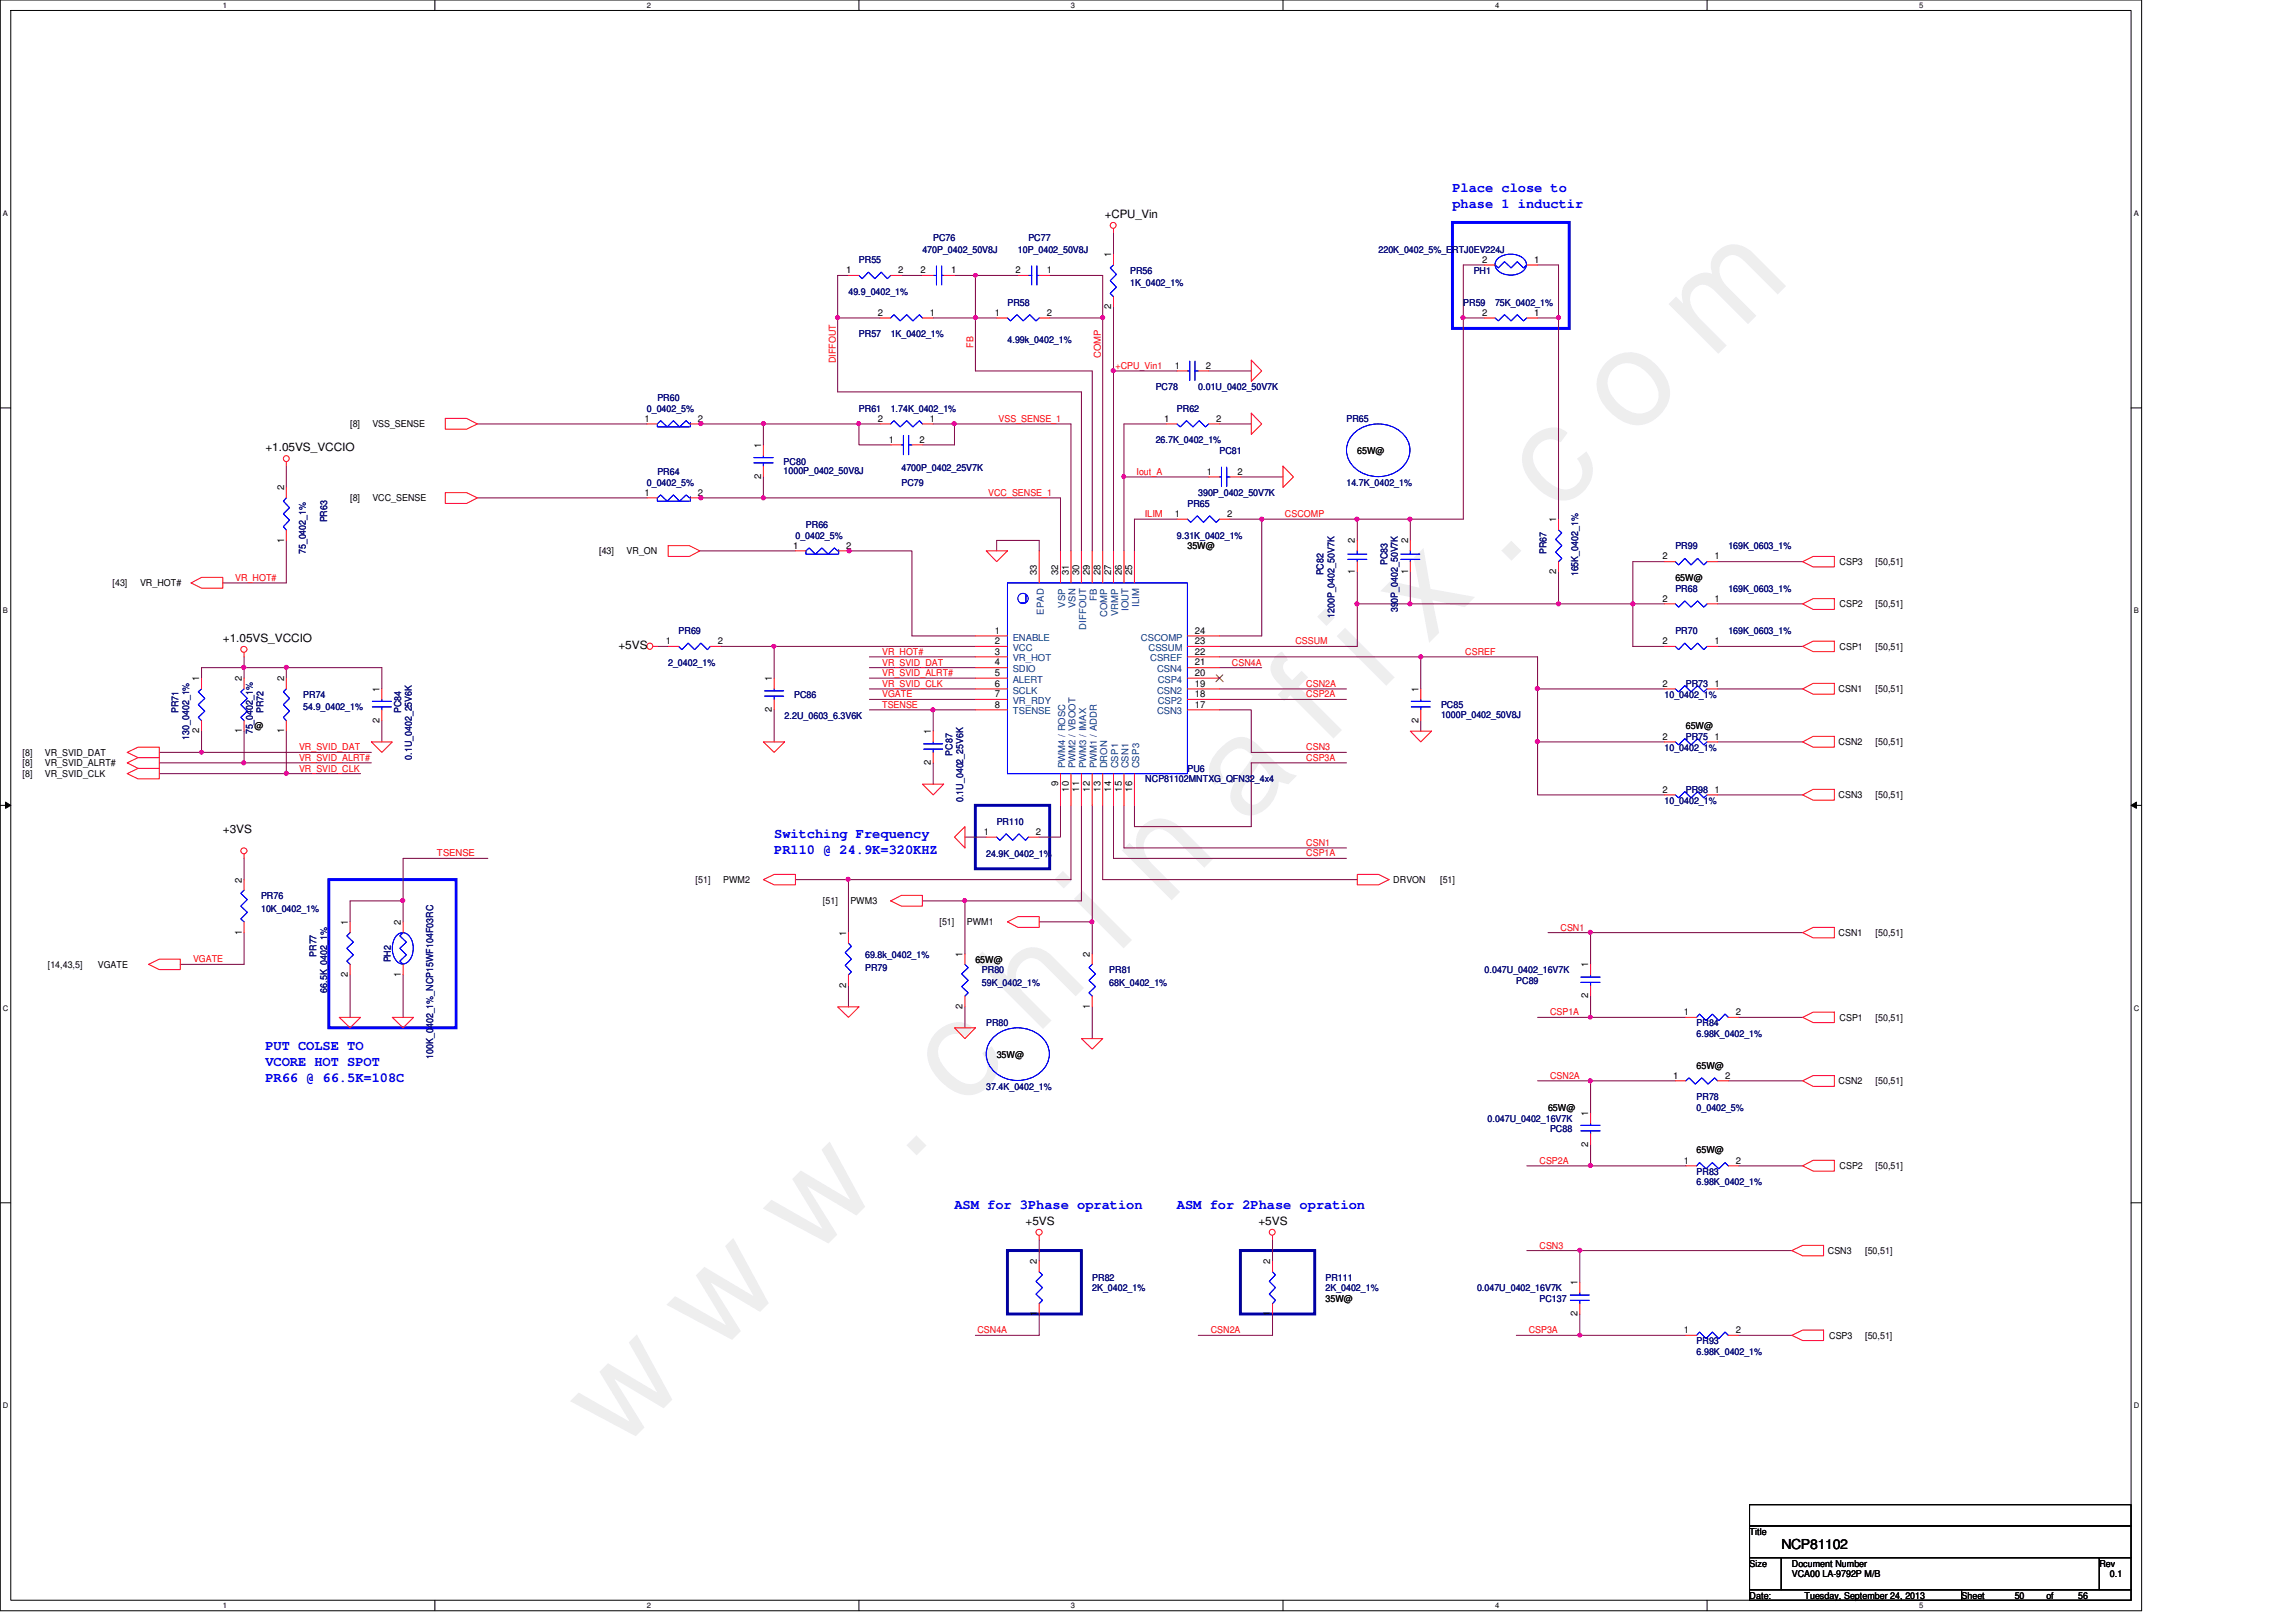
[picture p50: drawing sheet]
<svg xmlns="http://www.w3.org/2000/svg" width="297mm" height="210mm" viewBox="0 0 297 210" stroke-linecap="round" stroke-linejoin="round" font-family="sans-serif">
<defs><g id="words">
<text font-size="17.6" fill="#f0f" x="80.1" y="188" transform="rotate(-45 80.1 188)">w w w . c h i n a f i x . c o m</text>
<g font-size="1.8" fill="#00f">
<text x="187.9" y="24.8">Place close to</text>
<text x="187.9" y="26.9">phase 1 inductir</text>
<text x="100.2" y="108.5">Switching Frequency</text>
<text x="100.2" y="110.6">PR110 @ 24.9K=320KHZ</text>
<text x="34.3" y="135.9">PUT COLSE TO</text>
<text x="34.3" y="138">VCORE HOT SPOT</text>
<text x="34.3" y="140.1">PR66 @ 66.5K=108C</text>
<text x="123.5" y="156.5">ASM for 3Phase opration</text>
<text x="152.3" y="156.5">ASM for 2Phase opration</text>
</g>
<text font-size="1.8" x="230.5" y="200.5">NCP81102</text>
<g font-size="1.5">
<text x="143" y="28.2">+CPU_Vin</text>
<text x="34.3" y="58.4">+1.05VS_VCCIO</text>
<text x="28.8" y="83.1">+1.05VS_VCCIO</text>
<text x="80" y="84">+5VS</text>
<text x="28.8" y="107.8">+3VS</text>
<text x="132.7" y="158.5">+5VS</text>
<text x="162.8" y="158.5">+5VS</text>
</g>
<g font-size="1.2">
<text x="109.5" y="35.3">1</text>
<text x="116.2" y="35.3">2</text>
<text x="119.1" y="35.3">2</text>
<text x="123.1" y="35.3">1</text>
<text x="131.4" y="35.3">2</text>
<text x="135.4" y="35.3">1</text>
<text x="143.8" y="33.3" transform="rotate(-90 143.8 33.3)">1</text>
<text x="191.8" y="34">2</text>
<text x="198.5" y="34">1</text>
<text x="113.6" y="40.9">2</text>
<text x="120.3" y="40.9">1</text>
<text x="128.7" y="40.9">1</text>
<text x="135.4" y="40.9">2</text>
<text x="143.8" y="40" transform="rotate(-90 143.8 40)">2</text>
<text x="191.8" y="40.9">2</text>
<text x="198.5" y="40.9">1</text>
<text x="152" y="47.7">1</text>
<text x="156" y="47.7">2</text>
<text x="45.3" y="55.3">[8]</text>
<text x="48.2" y="55.3">VSS_SENSE</text>
<text x="83.4" y="54.6">1</text>
<text x="90.3" y="54.6">2</text>
<text x="98.5" y="58" transform="rotate(-90 98.5 58)">1</text>
<text x="113.6" y="54.6">2</text>
<text x="115" y="57.3">1</text>
<text x="119" y="57.3">2</text>
<text x="120.3" y="54.6">1</text>
<text x="150.6" y="54.6">1</text>
<text x="157.3" y="54.6">2</text>
<text x="175.6" y="58.7">65W@</text>
<text x="36.7" y="63.5" transform="rotate(-90 36.7 63.5)">2</text>
<text x="45.3" y="64.9">[8]</text>
<text x="48.2" y="64.9">VCC_SENSE</text>
<text x="83.4" y="64.1">1</text>
<text x="90.3" y="64.1">2</text>
<text x="98.5" y="62" transform="rotate(-90 98.5 62)">2</text>
<text x="156.1" y="61.4">1</text>
<text x="160.1" y="61.4">2</text>
<text x="36.7" y="70.2" transform="rotate(-90 36.7 70.2)">1</text>
<text x="77.5" y="71.8">[43]</text>
<text x="81.1" y="71.8">VR_ON</text>
<text x="102.6" y="71">1</text>
<text x="109.5" y="71">2</text>
<text x="152" y="66.9">1</text>
<text x="153.6" y="71.1">35W@</text>
<text x="158.7" y="66.9">2</text>
<text x="175.3" y="70.3" transform="rotate(-90 175.3 70.3)">2</text>
<text x="182.2" y="70.3" transform="rotate(-90 182.2 70.3)">2</text>
<text x="201.3" y="67.6" transform="rotate(-90 201.3 67.6)">1</text>
<text x="14.6" y="75.9">[43]</text>
<text x="18.1" y="75.9">VR_HOT#</text>
<text x="134.2" y="74.5" transform="rotate(-90 134.2 74.5)">33</text>
<text x="136.9" y="74.5" transform="rotate(-90 136.9 74.5)">32</text>
<text x="138.3" y="74.5" transform="rotate(-90 138.3 74.5)">31</text>
<text x="139.6" y="74.5" transform="rotate(-90 139.6 74.5)">30</text>
<text x="141" y="74.5" transform="rotate(-90 141 74.5)">29</text>
<text x="142.4" y="74.5" transform="rotate(-90 142.4 74.5)">28</text>
<text x="143.8" y="74.5" transform="rotate(-90 143.8 74.5)">27</text>
<text x="145.1" y="74.5" transform="rotate(-90 145.1 74.5)">26</text>
<text x="146.5" y="74.5" transform="rotate(-90 146.5 74.5)">25</text>
<text x="175.3" y="74.3" transform="rotate(-90 175.3 74.3)">1</text>
<text x="182.2" y="74.3" transform="rotate(-90 182.2 74.3)">1</text>
<text x="201.3" y="74.3" transform="rotate(-90 201.3 74.3)">2</text>
<text x="215.1" y="72.4">2</text>
<text x="215.1" y="77.9">2</text>
<text x="216.7" y="75.2">65W@</text>
<text x="221.8" y="72.4">1</text>
<text x="221.8" y="77.9">1</text>
<text x="238" y="73.2">CSP3</text>
<text x="242.7" y="73.2">[50,51]</text>
<text x="86.1" y="83.4">1</text>
<text x="92.9" y="83.4">2</text>
<text x="128.7" y="83.4">2</text>
<text x="128.7" y="82">1</text>
<text x="154.6" y="82">24</text>
<text x="154.6" y="83.4">23</text>
<text x="215.1" y="83.4">2</text>
<text x="221.8" y="83.4">1</text>
<text x="238" y="78.6">CSP2</text>
<text x="242.7" y="78.6">[50,51]</text>
<text x="25.8" y="88.2" transform="rotate(-90 25.8 88.2)">1</text>
<text x="31.3" y="88.2" transform="rotate(-90 31.3 88.2)">2</text>
<text x="36.7" y="88.2" transform="rotate(-90 36.7 88.2)">2</text>
<text x="49.1" y="89.5" transform="rotate(-90 49.1 89.5)">1</text>
<text x="99.9" y="88.2" transform="rotate(-90 99.9 88.2)">1</text>
<text x="128.7" y="84.7">3</text>
<text x="128.7" y="86.1">4</text>
<text x="128.7" y="87.5">5</text>
<text x="128.7" y="88.9">6</text>
<text x="154.6" y="87.5">20</text>
<text x="154.6" y="88.9">19</text>
<text x="154.6" y="86.1">21</text>
<text x="154.6" y="84.7">22</text>
<text x="183.5" y="89.5" transform="rotate(-90 183.5 89.5)">1</text>
<text x="215.1" y="88.9">2</text>
<text x="221.8" y="88.9">1</text>
<text x="237.9" y="89.6">CSN1</text>
<text x="238" y="84.1">CSP1</text>
<text x="242.7" y="84.1">[50,51]</text>
<text x="242.7" y="89.6">[50,51]</text>
<text x="25.8" y="94.9" transform="rotate(-90 25.8 94.9)">2</text>
<text x="31.3" y="94.9" transform="rotate(-90 31.3 94.9)">1</text>
<text x="32.9" y="94.4">@</text>
<text x="36.7" y="94.9" transform="rotate(-90 36.7 94.9)">1</text>
<text x="49.1" y="93.5" transform="rotate(-90 49.1 93.5)">2</text>
<text x="99.9" y="92.2" transform="rotate(-90 99.9 92.2)">2</text>
<text x="120.4" y="95" transform="rotate(-90 120.4 95)">1</text>
<text x="128.7" y="90.2">7</text>
<text x="128.7" y="91.6">8</text>
<text x="154.6" y="90.2">18</text>
<text x="154.6" y="91.6">17</text>
<text x="183.5" y="93.5" transform="rotate(-90 183.5 93.5)">2</text>
<text x="215.1" y="95.7">2</text>
<text x="218.1" y="94.4">65W@</text>
<text x="221.8" y="95.7">1</text>
<text x="2.9" y="100.6">[8]</text>
<text x="2.9" y="99.2">[8]</text>
<text x="2.9" y="97.8">[8]</text>
<text x="5.8" y="100.6">VR_SVID_CLK</text>
<text x="5.8" y="99.2">VR_SVID_ALRT#</text>
<text x="5.8" y="97.8">VR_SVID_DAT</text>
<text x="120.4" y="99" transform="rotate(-90 120.4 99)">2</text>
<text x="136.9" y="101.8" transform="rotate(-90 136.9 101.8)">9</text>
<text x="237.9" y="96.4">CSN2</text>
<text x="242.7" y="96.4">[50,51]</text>
<text x="138.3" y="102.4" transform="rotate(-90 138.3 102.4)">10</text>
<text x="139.6" y="102.4" transform="rotate(-90 139.6 102.4)">11</text>
<text x="141" y="102.4" transform="rotate(-90 141 102.4)">12</text>
<text x="142.4" y="102.4" transform="rotate(-90 142.4 102.4)">13</text>
<text x="143.8" y="102.4" transform="rotate(-90 143.8 102.4)">14</text>
<text x="145.1" y="102.4" transform="rotate(-90 145.1 102.4)">15</text>
<text x="146.5" y="102.4" transform="rotate(-90 146.5 102.4)">16</text>
<text x="215.1" y="102.6">2</text>
<text x="221.8" y="102.6">1</text>
<text x="237.9" y="103.3">CSN3</text>
<text x="242.7" y="103.3">[50,51]</text>
<text x="127.3" y="108">1</text>
<text x="134" y="108">2</text>
<text x="31.3" y="114.2" transform="rotate(-90 31.3 114.2)">2</text>
<text x="45" y="119.7" transform="rotate(-90 45 119.7)">1</text>
<text x="51.9" y="119.7" transform="rotate(-90 51.9 119.7)">2</text>
<text x="90" y="114.3">[51]</text>
<text x="93.6" y="114.3">PWM2</text>
<text x="106.5" y="117">[51]</text>
<text x="110" y="117">PWM3</text>
<text x="121.5" y="119.8">[51]</text>
<text x="125.1" y="119.8">PWM1</text>
<text x="180.3" y="114.3">DRVON</text>
<text x="186.3" y="114.3">[51]</text>
<text x="6.2" y="125.3">[14,43,5]</text>
<text x="12.7" y="125.3">VGATE</text>
<text x="31.3" y="120.9" transform="rotate(-90 31.3 120.9)">1</text>
<text x="109.5" y="121.1" transform="rotate(-90 109.5 121.1)">1</text>
<text x="124.5" y="123.8" transform="rotate(-90 124.5 123.8)">1</text>
<text x="126.2" y="124.6">65W@</text>
<text x="141" y="123.8" transform="rotate(-90 141 123.8)">2</text>
<text x="205.5" y="125.2" transform="rotate(-90 205.5 125.2)">1</text>
<text x="237.9" y="121.2">CSN1</text>
<text x="242.7" y="121.2">[50,51]</text>
<text x="45" y="126.4" transform="rotate(-90 45 126.4)">2</text>
<text x="51.9" y="126.4" transform="rotate(-90 51.9 126.4)">1</text>
<text x="109.5" y="127.8" transform="rotate(-90 109.5 127.8)">2</text>
<text x="124.5" y="130.6" transform="rotate(-90 124.5 130.6)">2</text>
<text x="141" y="130.6" transform="rotate(-90 141 130.6)">1</text>
<text x="205.5" y="129.2" transform="rotate(-90 205.5 129.2)">2</text>
<text x="217.8" y="131.4">1</text>
<text x="224.6" y="131.4">2</text>
<text x="128.9" y="136.9">35W@</text>
<text x="238" y="132.1">CSP1</text>
<text x="242.7" y="132.1">[50,51]</text>
<text x="200.3" y="143.8">65W@</text>
<text x="216.4" y="139.6">1</text>
<text x="219.5" y="138.3">65W@</text>
<text x="223.2" y="139.6">2</text>
<text x="237.9" y="140.3">CSN2</text>
<text x="242.7" y="140.3">[50,51]</text>
<text x="205.5" y="148.4" transform="rotate(-90 205.5 148.4)">2</text>
<text x="205.5" y="144.4" transform="rotate(-90 205.5 144.4)">1</text>
<text x="219.5" y="149.3">65W@</text>
<text x="217.8" y="150.6">1</text>
<text x="224.6" y="150.6">2</text>
<text x="238" y="151.3">CSP2</text>
<text x="242.7" y="151.3">[50,51]</text>
<text x="134.2" y="163.6" transform="rotate(-90 134.2 163.6)">2</text>
<text x="164.3" y="163.6" transform="rotate(-90 164.3 163.6)">2</text>
<text x="204.1" y="166.3" transform="rotate(-90 204.1 166.3)">1</text>
<text x="236.5" y="162.3">CSN3</text>
<text x="241.3" y="162.3">[50,51]</text>
<text x="134.2" y="170.3" transform="rotate(-90 134.2 170.3)">1</text>
<text x="164.3" y="170.3" transform="rotate(-90 164.3 170.3)">1</text>
<text x="171.5" y="168.4">35W@</text>
<text x="204.1" y="170.3" transform="rotate(-90 204.1 170.3)">2</text>
<text x="217.8" y="172.5">1</text>
<text x="224.6" y="172.5">2</text>
<text x="236.6" y="173.3">CSP3</text>
<text x="241.3" y="173.3">[50,51]</text>
<text x="226.4" y="198.6">Title</text>
<text x="226.4" y="202.7">Size</text>
<text x="231.8" y="202.7">Document Number</text>
<text x="271.6" y="202.7">Rev</text>
<text x="226.4" y="206.9">Date:</text>
<text x="231.8" y="204.1">VCA00 LA-9792P M/B</text>
<text x="233.5" y="206.9">Tuesday, September 24, 2013</text>
<text x="253.8" y="206.9">Sheet</text>
<text x="260.6" y="206.9">50</text>
<text x="264.7" y="206.9">of</text>
<text x="268.9" y="206.9">56</text>
<text x="273" y="204.1">0.1</text>
</g>
<g font-size="1.2" fill="#000080">
<text x="111.1" y="34">PR55</text>
<text x="119.3" y="32.7">470P_0402_50V8J</text>
<text x="120.7" y="31.2">PC76</text>
<text x="131.7" y="32.7">10P_0402_50V8J</text>
<text x="133.1" y="31.2">PC77</text>
<text x="146.2" y="35.4">PR56</text>
<text x="178.3" y="32.7">220K_0402_5%_ERTJ0EV224J</text>
<text x="190.7" y="35.4">PH1</text>
<text x="109.8" y="38.1">49.9_0402_1%</text>
<text x="130.3" y="39.5">PR58</text>
<text x="146.2" y="37">1K_0402_1%</text>
<text x="189.3" y="39.5">PR59</text>
<text x="193.4" y="39.5">75K_0402_1%</text>
<text x="111.1" y="43.6">PR57</text>
<text x="115.2" y="43.6">1K_0402_1%</text>
<text x="130.3" y="44.4">4.99k_0402_1%</text>
<text x="83.7" y="53.3">0_0402_5%</text>
<text x="85" y="51.9">PR60</text>
<text x="111.1" y="53.3">PR61</text>
<text x="115.2" y="53.3">1.74K_0402_1%</text>
<text x="149.5" y="50.5">PC78</text>
<text x="152.3" y="53.3">PR62</text>
<text x="155" y="50.5">0.01U_0402_50V7K</text>
<text x="149.5" y="57.4">26.7K_0402_1%</text>
<text x="157.8" y="58.7">PC81</text>
<text x="174.2" y="54.6">PR65</text>
<text x="83.7" y="62.9">0_0402_5%</text>
<text x="85" y="61.5">PR64</text>
<text x="101.4" y="60.1">PC80</text>
<text x="101.4" y="61.3">1000P_0402_50V8J</text>
<text x="116.6" y="62.9">PC79</text>
<text x="116.6" y="60.9">4700P_0402_25V7K</text>
<text x="153.6" y="65.6">PR65</text>
<text x="155" y="64.2">390P_0402_50V7K</text>
<text x="174.2" y="62.9">14.7K_0402_1%</text>
<text x="39.6" y="71.7" transform="rotate(-90 39.6 71.7)">75_0402_1%</text>
<text x="42.3" y="67.6" transform="rotate(-90 42.3 67.6)">PR63</text>
<text x="102.9" y="69.7">0_0402_5%</text>
<text x="104.3" y="68.3">PR66</text>
<text x="152.3" y="69.7">9.31K_0402_1%</text>
<text x="200.1" y="71.7" transform="rotate(-90 200.1 71.7)">PR67</text>
<text x="216.7" y="71.1">PR99</text>
<text x="223.6" y="71.1">169K_0603_1%</text>
<text x="171.2" y="74.5" transform="rotate(-90 171.2 74.5)">PC82</text>
<text x="179.5" y="73.1" transform="rotate(-90 179.5 73.1)">PC83</text>
<text x="204.2" y="74.6" transform="rotate(-90 204.2 74.6)">165K_0402_1%</text>
<text x="216.7" y="76.6">PR68</text>
<text x="223.6" y="76.6">169K_0603_1%</text>
<text x="87.8" y="82">PR69</text>
<text x="172.6" y="80" transform="rotate(-90 172.6 80)">1200P_0402_50V7K</text>
<text x="180.8" y="79.2" transform="rotate(-90 180.8 79.2)">390P_0402_50V7K</text>
<text x="216.7" y="82">PR70</text>
<text x="223.6" y="82">169K_0603_1%</text>
<text x="86.4" y="86.1">2_0402_1%</text>
<text x="218.1" y="88.9">PR73</text>
<text x="23.1" y="92.3" transform="rotate(-90 23.1 92.3)">PR71</text>
<text x="24.5" y="95.7" transform="rotate(-90 24.5 95.7)">130_0402_1%</text>
<text x="32.7" y="95" transform="rotate(-90 32.7 95)">75_0402_1%</text>
<text x="34.1" y="92.3" transform="rotate(-90 34.1 92.3)">PR72</text>
<text x="39.2" y="90.3">PR74</text>
<text x="39.2" y="91.9">54.9_0402_1%</text>
<text x="51.9" y="92.3" transform="rotate(-90 51.9 92.3)">PC84</text>
<text x="101.5" y="93">2.2U_0603_6.3V6K</text>
<text x="102.7" y="90.3">PC86</text>
<text x="186.4" y="91.7">PC85</text>
<text x="186.4" y="92.9">1000P_0402_50V8J</text>
<text x="215.3" y="90.3">10_0402_1%</text>
<text x="218.1" y="95.8">PR75</text>
<text x="53.3" y="98.3" transform="rotate(-90 53.3 98.3)">0.1U_0402_25V6K</text>
<text x="123.2" y="97.8" transform="rotate(-90 123.2 97.8)">PC87</text>
<text x="148.2" y="101.3">NCP81102MNTXG_QFN32_4x4</text>
<text x="153.6" y="99.9">PU6</text>
<text x="215.3" y="97.2">10_0402_1%</text>
<text x="124.6" y="103.8" transform="rotate(-90 124.6 103.8)">0.1U_0402_25V6K</text>
<text x="128.9" y="106.7">PR110</text>
<text x="215.3" y="104">10_0402_1%</text>
<text x="218.1" y="102.6">PR98</text>
<text x="127.6" y="110.9">24.9K_0402_1%</text>
<text x="33.8" y="116.3">PR76</text>
<text x="33.8" y="118">10K_0402_1%</text>
<text x="40.9" y="123.8" transform="rotate(-90 40.9 123.8)">PR77</text>
<text x="50.5" y="124.5" transform="rotate(-90 50.5 124.5)">PH2</text>
<text x="111.9" y="125.7">PR79</text>
<text x="111.9" y="124">69.8k_0402_1%</text>
<text x="127" y="125.9">PR80</text>
<text x="143.5" y="125.9">PR81</text>
<text x="192.1" y="125.9">0.047U_0402_16V7K</text>
<text x="42.3" y="128.5" transform="rotate(-90 42.3 128.5)">66.5K_0402_1%</text>
<text x="127" y="127.6">59K_0402_1%</text>
<text x="143.5" y="127.6">68K_0402_1%</text>
<text x="196.2" y="127.3">PC89</text>
<text x="56" y="137" transform="rotate(-90 56 137)">100K_0402_1%_NCP15WF104F03RC</text>
<text x="127.6" y="132.8">PR80</text>
<text x="219.5" y="132.8">PR84</text>
<text x="219.5" y="134.2">6.98K_0402_1%</text>
<text x="127.6" y="141">37.4K_0402_1%</text>
<text x="219.5" y="142.4">PR78</text>
<text x="219.5" y="143.8">0_0402_5%</text>
<text x="192.4" y="145.2">0.047U_0402_16V7K</text>
<text x="200.5" y="146.5">PC88</text>
<text x="219.5" y="152">PR83</text>
<text x="219.5" y="153.4">6.98K_0402_1%</text>
<text x="141.3" y="165.7">PR82</text>
<text x="141.3" y="167.1">2K_0402_1%</text>
<text x="171.5" y="165.7">PR111</text>
<text x="171.5" y="167.1">2K_0402_1%</text>
<text x="191.1" y="167.1">0.047U_0402_16V7K</text>
<text x="199.2" y="168.4">PC137</text>
<text x="219.5" y="173.9">PR93</text>
<text x="219.5" y="175.3">6.98K_0402_1%</text>
</g>
<g font-size="1.2" fill="#f00">
<text x="108.1" y="47" transform="rotate(-90 108.1 47)">DIFFOUT</text>
<text x="125.9" y="45" transform="rotate(-90 125.9 45)">FB</text>
<text x="142.4" y="46.4" transform="rotate(-90 142.4 46.4)">COMP</text>
<text x="144.3" y="47.8">+CPU_Vin1</text>
<text x="129.2" y="54.6">VSS_SENSE_1</text>
<text x="127.8" y="64.2">VCC_SENSE_1</text>
<text x="147" y="61.5">Iout_A</text>
<text x="148.1" y="66.9">ILIM</text>
<text x="166.2" y="66.9">CSCOMP</text>
<text x="30.4" y="75.2">VR_HOT#</text>
<text x="167.6" y="83.4">CSSUM</text>
<text x="114.1" y="88.9">VR_SVID_CLK</text>
<text x="114.1" y="87.5">VR_SVID_ALRT#</text>
<text x="114.1" y="86.1">VR_SVID_DAT</text>
<text x="114.1" y="84.8">VR_HOT#</text>
<text x="159.4" y="86.1">CSN4A</text>
<text x="169" y="88.9">CSN2A</text>
<text x="189.6" y="84.8">CSREF</text>
<text x="114.1" y="91.6">TSENSE</text>
<text x="114.1" y="90.3">VGATE</text>
<text x="169" y="90.3">CSP2A</text>
<text x="38.7" y="98.5">VR_SVID_ALRT#</text>
<text x="38.7" y="99.9">VR_SVID_CLK</text>
<text x="38.7" y="97.1">VR_SVID_DAT</text>
<text x="169" y="98.5">CSP3A</text>
<text x="169" y="97.1">CSN3</text>
<text x="56.5" y="110.8">TSENSE</text>
<text x="169" y="109.5">CSN1</text>
<text x="169" y="110.8">CSP1A</text>
<text x="25" y="124.5">VGATE</text>
<text x="201.9" y="120.4">CSN1</text>
<text x="200.5" y="131.4">CSP1A</text>
<text x="200.5" y="139.6">CSN2A</text>
<text x="199.2" y="150.6">CSP2A</text>
<text x="199.2" y="161.6">CSN3</text>
<text x="126.4" y="172.6">CSN4A</text>
<text x="156.6" y="172.6">CSN2A</text>
<text x="197.8" y="172.6">CSP3A</text>
</g>
<g font-size="1.2" fill="#004080">
<text x="141.9" y="77.7" transform="rotate(-90 141.9 77.7)">FB</text>
<text x="131" y="82.9">ENABLE</text>
<text x="135" y="79.5" transform="rotate(-90 135 79.5)">EPAD</text>
<text x="137.8" y="78.7" transform="rotate(-90 137.8 78.7)">VSP</text>
<text x="139.1" y="78.7" transform="rotate(-90 139.1 78.7)">VSN</text>
<text x="140.5" y="81.5" transform="rotate(-90 140.5 81.5)">DIFFOUT</text>
<text x="143.3" y="79.9" transform="rotate(-90 143.3 79.9)">COMP</text>
<text x="144.6" y="79.8" transform="rotate(-90 144.6 79.8)">VRMP</text>
<text x="146" y="79.1" transform="rotate(-90 146 79.1)">IOUT</text>
<text x="147.4" y="78.5" transform="rotate(-90 147.4 78.5)">ILIM</text>
<text x="147.6" y="82.9">CSCOMP</text>
<text x="131" y="84.2">VCC</text>
<text x="131" y="85.6">VR_HOT</text>
<text x="131" y="87">SDIO</text>
<text x="131" y="88.3">ALERT</text>
<text x="131" y="89.7">SCLK</text>
<text x="148.6" y="84.2">CSSUM</text>
<text x="148.8" y="85.6">CSREF</text>
<text x="149.7" y="89.7">CSN2</text>
<text x="149.7" y="87">CSN4</text>
<text x="149.8" y="88.3">CSP4</text>
<text x="131" y="91.1">VR_RDY</text>
<text x="131" y="92.5">TSENSE</text>
<text x="149.7" y="92.5">CSN3</text>
<text x="149.8" y="91.1">CSP2</text>
<text x="137.8" y="99.4" transform="rotate(-90 137.8 99.4)">PWM4 / ROSC</text>
<text x="139.1" y="99.4" transform="rotate(-90 139.1 99.4)">PWM2 / VBOOT</text>
<text x="140.5" y="99.4" transform="rotate(-90 140.5 99.4)">PWM3 / IMAX</text>
<text x="141.9" y="99.4" transform="rotate(-90 141.9 99.4)">PWM1 / ADDR</text>
<text x="143.3" y="99.4" transform="rotate(-90 143.3 99.4)">DRON</text>
<text x="144.6" y="99.4" transform="rotate(-90 144.6 99.4)">CSP1</text>
<text x="146" y="99.4" transform="rotate(-90 146 99.4)">CSN1</text>
<text x="147.4" y="99.4" transform="rotate(-90 147.4 99.4)">CSP3</text>
</g>
<g font-size="1">
<text x="28.8" y="1">1</text>
<text x="83.7" y="1">2</text>
<text x="138.6" y="1">3</text>
<text x="193.4" y="1">4</text>
<text x="248.3" y="1">5</text>
<text x=".4" y="27.9">A</text>
<text x="276.1" y="27.9">A</text>
<text x=".4" y="79.4">B</text>
<text x="276.1" y="79.4">B</text>
<text x=".4" y="130.8">C</text>
<text x="276.1" y="130.8">C</text>
<text x=".4" y="182.2">D</text>
<text x="276.1" y="182.2">D</text>
<text x="28.8" y="208.1">1</text>
<text x="83.7" y="208.1">2</text>
<text x="138.6" y="208.1">3</text>
<text x="193.4" y="208.1">4</text>
<text x="248.3" y="208.1">5</text>
</g>
</g></defs>
<path d="M1.4 1.4h274.3v205.7h-274.3zM277.1 0h-277.1v208.4M277.1 0v208.4h-277" fill="none" stroke="#000" stroke-width=".13"/>
<g fill="#fff">
<path d="M28.8 .1h.6v1.1h-.6z"/>
<path d="M28.8 207.2h.6v1.1h-.6z"/>
</g>
<path d="M56.3 0v1.4M56.3 207.1v1.3" fill="none" stroke="#000" stroke-width=".13"/>
<g fill="#fff">
<path d="M83.7 .1h.5v1.1h-.5z"/>
<path d="M83.7 207.2h.5v1.1h-.5z"/>
</g>
<path d="M111.1 0v1.4M111.1 207.1v1.3" fill="none" stroke="#000" stroke-width=".13"/>
<g fill="#fff">
<path d="M138.5 .1h.6v1.1h-.6z"/>
<path d="M138.5 207.2h.6v1.1h-.6z"/>
</g>
<path d="M166 0v1.4M166 207.1v1.3" fill="none" stroke="#000" stroke-width=".13"/>
<g fill="#fff">
<path d="M193.4 .1h.6v1.1h-.6z"/>
<path d="M193.4 207.2h.6v1.1h-.6z"/>
</g>
<path d="M220.8 0v1.4M220.8 207.1v1.3" fill="none" stroke="#000" stroke-width=".13"/>
<g fill="#fff">
<path d="M248.3 .1h.5v1.1h-.5z"/>
<path d="M248.3 207.2h.5v1.1h-.5z"/>
<path d="M.4 27h.6v1.2h-.6z"/>
<path d="M276 27h.7v1.2h-.7z"/>
<path d="M.4 78.5h.6v1.1h-.6z"/>
<path d="M276 78.5h.7v1.1h-.7z"/>
</g>
<path d="M0 52.8h1.4M275.7 52.8h1.4" fill="none" stroke="#000" stroke-width=".13"/>
<g fill="#fff">
<path d="M.4 129.9h.7v1.1h-.7z"/>
<path d="M276 129.9h.8v1.1h-.8z"/>
</g>
<path d="M0 104.2h1.4M.7 103.8l.7 .4-.7 .4zM275.7 104.2l.7-.4v.8zM275.7 104.2h1.4" fill="none" stroke="#000" stroke-width=".13"/>
<path d="M.7 103.8l.7 .4-.7 .4zM275.7 104.2l.7-.4v.8z" fill="#000"/>
<g fill="#fff">
<path d="M.4 181.3h.7v1.1h-.7z"/>
<path d="M276 181.3h.8v1.1h-.8z"/>
</g>
<path d="M0 155.7h1.4M275.7 155.7h1.4" fill="none" stroke="#000" stroke-width=".13"/>
<path d="M42.5 113.8h16.5v19.2h-16.5z" fill="none" stroke="#00f" stroke-width=".38"/>
<g fill="none" stroke="#800040" stroke-width=".13">
<path d="M142.7 41.1v30.2M37 60.3v2.8M20.6 98.7h11M26.1 94.6v2.8h-5.5M31.6 85v1.4h-5.5M31.6 94.6v4.1M31.6 98.7h16.4M37 94.6v5.5h-16.4M109.8 113.8h28.8M142.7 113.8h32.9M144.1 111.1h30.1M145.4 109.7h28.8"/>
<path d="M23.3 124.8h8.3"/>
</g>
<circle cx="31.5" cy="98.7" r=".26" fill="#f0f"/>
<circle cx="31.5" cy="98.7" r=".26" fill="none" stroke="#f0f" stroke-width=".13"/>
<path d="M37 100.1h9.6" fill="none" stroke="#800040" stroke-width=".13"/>
<circle cx="37" cy="100.1" r=".26" fill="#f0f"/>
<circle cx="37" cy="100.1" r=".26" fill="none" stroke="#f0f" stroke-width=".13"/>
<path d="M26.1 97.4h21.9" fill="none" stroke="#800040" stroke-width=".13"/>
<circle cx="26.1" cy="97.3" r=".25" fill="#f0f"/>
<circle cx="26.1" cy="97.3" r=".25" fill="none" stroke="#f0f" stroke-width=".13"/>
<path d="M37 86.4h12.4" fill="none" stroke="#800040" stroke-width=".13"/>
<circle cx="37" cy="86.4" r=".26" fill="#f0f"/>
<circle cx="37" cy="86.4" r=".26" fill="none" stroke="#f0f" stroke-width=".13"/>
<path d="M37 69.9v5.5h-8.2M49.4 86.4v2.8M52.2 111.1v5.5M31.6 120.7v4.1" fill="none" stroke="#800040" stroke-width=".13"/>
<circle cx="52.1" cy="116.5" r=".26" fill="#f0f"/>
<circle cx="52.1" cy="116.5" r=".26" fill="none" stroke="#f0f" stroke-width=".13"/>
<path d="M61.8 54.9h21.9M108.4 50.7h31.5M61.8 64.4h21.9M98.8 64.4h38.4M31.6 87.8v-1.4h5.4v1.4M49.4 93.3v2.7M31.6 111.1v2.7M45.3 119.3v-2.7h6.9v2.7M52.2 111.1h10.9M45.3 126.2v5.5M52.2 126.2v5.5" fill="none" stroke="#800040" stroke-width=".13"/>
<circle cx="31.5" cy="86.4" r=".26" fill="#f0f"/>
<circle cx="31.5" cy="86.4" r=".26" fill="none" stroke="#f0f" stroke-width=".13"/>
<path d="M26.1 86.4v1.4" fill="none" stroke="#800040" stroke-width=".13"/>
<g fill="none" stroke="#f00" stroke-width=".13">
<path d="M37 59.8v.5M57.6 54.1h2.8l1.4 .8-1.4 .6h-2.8zM24.7 75.4l1.4-.7h2.7v1.4h-2.7zM37 68.6v1.3M37 63.1v1.3M57.6 63.8h2.8l1.4 .6-1.4 .8h-2.8zM233.2 78.1l1.4-.6h2.7v1.4h-2.7zM233.2 72.7l1.4-.7h2.7v1.4h-2.7zM16.5 98.7l1.4-.7h2.7v1.4h-2.7zM16.5 97.4l1.4-.7h2.7v1.3h-2.7zM26.1 87.8v1.4M26.1 93.3v1.3"/>
<path d="M31.6 93.3v1.3M31.6 87.8v1.4M31.6 84.5v.5M37 93.3v1.3M37 87.8v1.4M48 96h2.8l-1.4 1.4zM49.4 89.2v1.3M49.4 91.9v1.4M233.2 83.7l1.4-.7h2.7v1.3h-2.7zM233.2 89.2l1.4-.8h2.7v1.4h-2.7zM233.2 96l1.4-.7h2.7v1.4h-2.7zM16.5 100.1l1.4-.7h2.7v1.4h-2.7z"/>
<path d="M31.6 119.3v1.4M31.6 113.8v1.4M31.6 110.5v.6M45.3 119.3v1.4M52.2 119.3v1.4M233.2 102.9l1.4-.7h2.7v1.3h-2.7zM19.2 124.8l1.4-.7h2.7v1.4h-2.7zM43.9 131.7h2.7l-1.3 1.3zM45.3 124.8v1.4M50.8 131.7h2.7l-1.3 1.3zM52.2 124.8v1.4M233.2 139.9l1.4-.7h2.7v1.4h-2.7z"/>
<path d="M233.2 120.7l1.4-.7h2.7v1.4h-2.7zM233.2 131.7l1.4-.7h2.7v1.3h-2.7zM233.2 150.9l1.4-.7h2.7v1.4h-2.7z"/>
<circle cx="37" cy="59.3" r=".38"/>
<circle cx="31.6" cy="84" r=".39"/>
<circle cx="31.6" cy="110.1" r=".39"/>
</g>
<path d="M226.3 194.7h49.4v2.8h-49.4zM226.3 197.5h49.4v4.1h-49.4zM226.3 201.6h4.1v4.1h-4.1zM226.3 205.7h27.5v1.4h-27.5zM230.4 201.6h41.2v4.1h-41.2zM253.8 205.7h21.9v1.4h-21.9zM271.6 201.6h4.1v4.1h-4.1z" fill="none" stroke="#000" stroke-width=".13"/>
<path d="M37 64.4l-.3 .5 .8 .8-.8 .8 .8 .8-.8 .9 .3 .4M26.1 89.2l-.4 .3 .8 .9-.8 .8 .8 .8-.8 .8 .4 .5M31.6 89.2l-.4 .3 .8 .9-.8 .8 .8 .8-.8 .8 .4 .5M37 89.2l-.3 .3 .8 .9-.8 .8 .8 .8-.8 .8 .3 .5M48.2 91.5h2.4M48.2 90.8h2.4M49.4 90.5v.3M49.4 91.5v.4M31.6 115.2l-.4 .4 .8 .8-.8 .9 .8 .8-.8 .8 .4 .4M45.3 120.7l-.4 .4 .8 .8-.8 .8 .8 .9-.8 .8 .4 .4M51.4 121a1.15 1.15 0 0 1 1.9 .7 2.47 2.47 0 0 1-.8 3 1.18 1.18 0 0 1-1.6-1 2.66 2.66 0 0 1 .5-2.7zM52.2 120.7l-.5 .4 .9 .8-.9 .8 .9 .9-.9 .8 .5 .4" fill="none" stroke="#00f" stroke-width=".13"/>
<circle cx="31.5" cy="98.7" r=".26" fill="#f0f"/>
<circle cx="31.5" cy="98.7" r=".26" fill="none" stroke="#f0f" stroke-width=".13"/>
<circle cx="37" cy="100.1" r=".26" fill="#f0f"/>
<circle cx="37" cy="100.1" r=".26" fill="none" stroke="#f0f" stroke-width=".13"/>
<circle cx="26.1" cy="97.3" r=".25" fill="#f0f"/>
<circle cx="26.1" cy="97.3" r=".25" fill="none" stroke="#f0f" stroke-width=".13"/>
<circle cx="37" cy="86.4" r=".26" fill="#f0f"/>
<circle cx="37" cy="86.4" r=".26" fill="none" stroke="#f0f" stroke-width=".13"/>
<circle cx="52.1" cy="116.5" r=".26" fill="#f0f"/>
<circle cx="52.1" cy="116.5" r=".26" fill="none" stroke="#f0f" stroke-width=".13"/>
<circle cx="31.5" cy="86.4" r=".26" fill="#f0f"/>
<circle cx="31.5" cy="86.4" r=".26" fill="none" stroke="#f0f" stroke-width=".13"/>
<use href="#words"/>
</svg>
